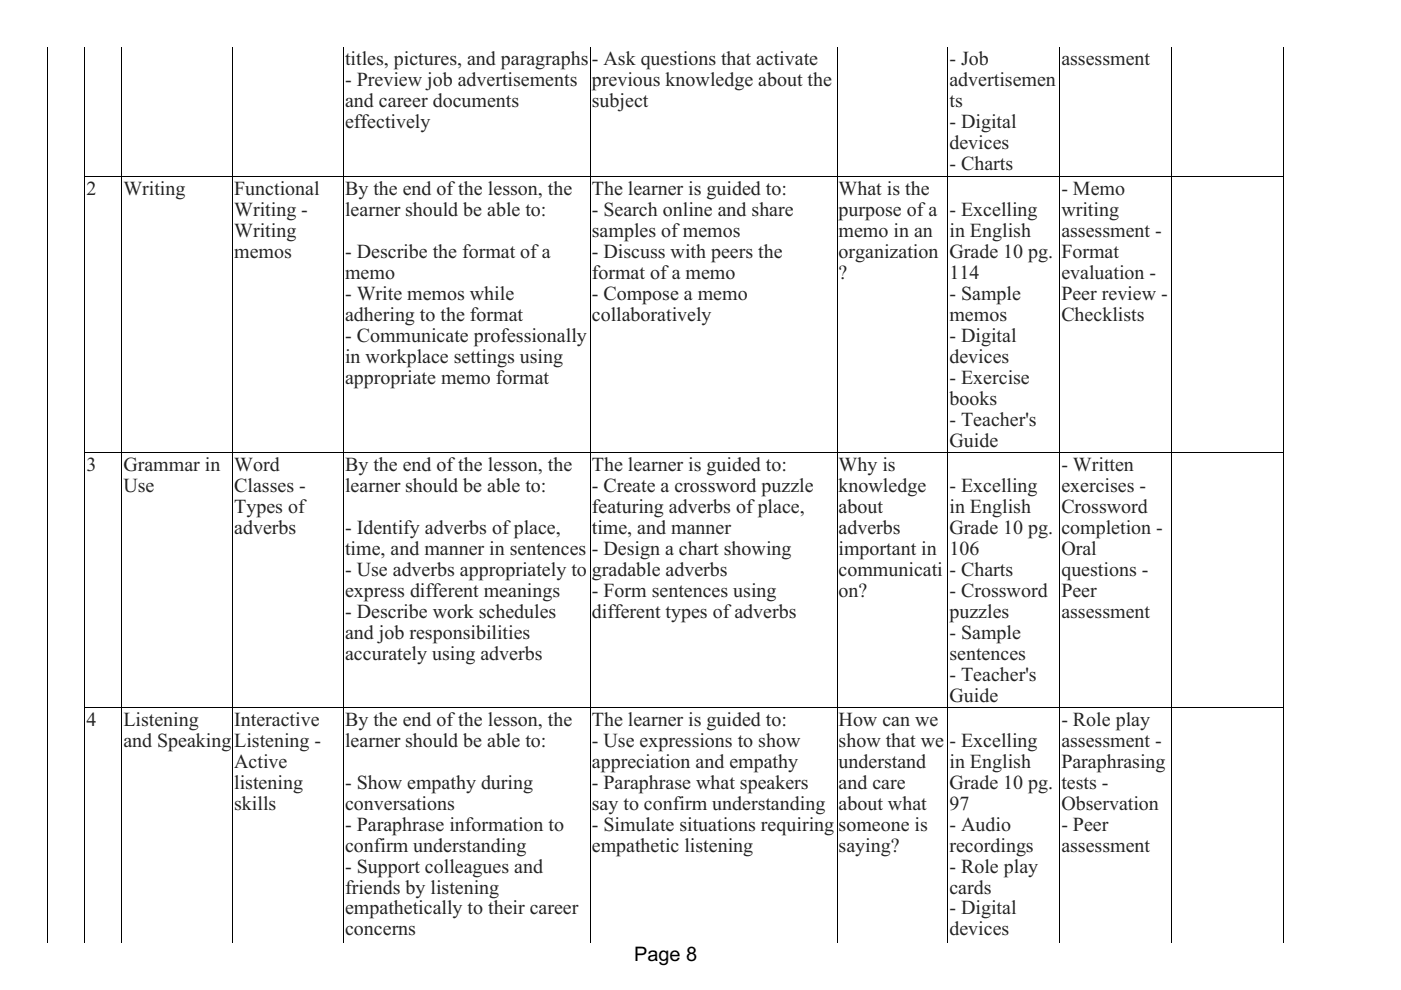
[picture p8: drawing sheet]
<svg xmlns="http://www.w3.org/2000/svg" width="297mm" height="210mm" viewBox="0 0 297 210" stroke-linecap="round" stroke-linejoin="round" font-family="sans-serif">
<defs><g id="words">
<g font-size="4.2" fill="#212529">
<text x="73.2" y="13.9">titles, pictures, and paragraphs</text>
<text x="125.5" y="13.9">- Ask questions that activate</text>
<text x="201.3" y="13.9">- Job</text>
<text x="225" y="13.9">assessment</text>
<text x="73.2" y="18.3">- Preview job advertisements</text>
<text x="73.2" y="22.8">and career documents</text>
<text x="125.5" y="18.3">previous knowledge about the</text>
<text x="125.5" y="22.8">subject</text>
<text x="201.3" y="18.3">advertisemen</text>
<text x="201.3" y="22.8">ts</text>
<text x="73.2" y="27.2">effectively</text>
<text x="201.3" y="27.2">- Digital</text>
<text x="201.3" y="31.7">devices</text>
<text x="18.3" y="41.4">2</text>
<text x="26.2" y="41.4">Writing</text>
<text x="49.7" y="41.4">Functional</text>
<text x="73.2" y="41.4">By the end ofthe lesson, the</text>
<text x="125.5" y="41.4">The learner is guided to:</text>
<text x="177.8" y="41.4">What is the</text>
<text x="201.3" y="36.1">- Charts</text>
<text x="225" y="41.4">- Memo</text>
<text x="49.7" y="45.8">Writing -</text>
<text x="73.2" y="45.8">learner should be able to:</text>
<text x="125.5" y="45.8">- Search online and share</text>
<text x="177.8" y="45.8">purpose ofa</text>
<text x="201.3" y="45.8">- Excelling</text>
<text x="225" y="45.8">writing</text>
<text x="49.7" y="50.3">Writing</text>
<text x="125.5" y="50.3">samples ofmemos</text>
<text x="177.8" y="50.3">memo in an</text>
<text x="201.3" y="50.3">in English</text>
<text x="225" y="50.3">assessment -</text>
<text x="49.7" y="54.7">memos</text>
<text x="73.2" y="54.7">- Describe the format ofa</text>
<text x="73.2" y="59.2">memo</text>
<text x="125.5" y="54.7">- Discuss with peers the</text>
<text x="125.5" y="59.2">format ofa memo</text>
<text x="177.8" y="54.7">organization</text>
<text x="177.8" y="59.2">?</text>
<text x="201.3" y="54.7">Grade 10 pg.</text>
<text x="201.3" y="59.2">114</text>
<text x="225" y="54.7">Format</text>
<text x="225" y="59.2">evaluation -</text>
<text x="73.2" y="63.6">- Write memos while</text>
<text x="125.5" y="63.6">- Compose a memo</text>
<text x="201.3" y="63.6">- Sample</text>
<text x="225" y="63.6">Peer review -</text>
<text x="73.2" y="68.1">adhering to the format</text>
<text x="125.5" y="68.1">collaboratively</text>
<text x="201.3" y="68.1">memos</text>
<text x="225" y="68.1">Checklists</text>
<text x="73.2" y="72.5">- Communicate professionally</text>
<text x="73.2" y="77">in workplace settings using</text>
<text x="201.3" y="72.5">- Digital</text>
<text x="201.3" y="77">devices</text>
<text x="73.2" y="81.4">appropriate memo format</text>
<text x="201.3" y="81.4">- Exercise</text>
<text x="201.3" y="85.9">books</text>
<text x="201.3" y="90.3">- Teacher's</text>
<text x="201.3" y="94.8">Guide</text>
<text x="18.3" y="99.9">3</text>
<text x="26.2" y="99.9">Grammar in</text>
<text x="49.7" y="99.9">Word</text>
<text x="73.2" y="99.9">By the end ofthe lesson, the</text>
<text x="125.5" y="99.9">The learner is guided to:</text>
<text x="177.8" y="99.9">Why is</text>
<text x="225" y="99.9">- Written</text>
<text x="26.2" y="104.3">Use</text>
<text x="49.7" y="104.3">Classes -</text>
<text x="73.2" y="104.3">learner should be able to:</text>
<text x="125.5" y="104.3">- Create a crossword puzzle</text>
<text x="177.8" y="104.3">knowledge</text>
<text x="201.3" y="104.3">- Excelling</text>
<text x="225" y="104.3">exercises -</text>
<text x="49.7" y="108.8">Types of</text>
<text x="49.7" y="113.2">adverbs</text>
<text x="73.2" y="113.2">- Identify adverbs ofplace,</text>
<text x="125.5" y="108.8">featuring adverbs ofplace,</text>
<text x="125.5" y="113.2">time, and manner</text>
<text x="177.8" y="108.8">about</text>
<text x="177.8" y="113.2">adverbs</text>
<text x="201.3" y="108.8">in English</text>
<text x="201.3" y="113.2">Grade 10 pg.</text>
<text x="225" y="108.8">Crossword</text>
<text x="225" y="113.2">completion -</text>
<text x="73.2" y="117.6">time, and manner in sentences</text>
<text x="125.5" y="117.6">- Design a chart showing</text>
<text x="177.8" y="117.6">important in</text>
<text x="201.3" y="117.6">106</text>
<text x="225" y="117.6">Oral</text>
<text x="73.2" y="122.1">- Use adverbs appropriately to</text>
<text x="125.5" y="122.1">gradable adverbs</text>
<text x="177.8" y="122.1">communicati</text>
<text x="201.3" y="122.1">- Charts</text>
<text x="225" y="122.1">questions -</text>
<text x="73.2" y="126.5">express different meanings</text>
<text x="73.2" y="131">- Describe work schedules</text>
<text x="125.5" y="126.5">- Form sentences using</text>
<text x="125.5" y="131">different types ofadverbs</text>
<text x="177.8" y="126.5">on?</text>
<text x="201.3" y="126.5">- Crossword</text>
<text x="201.3" y="131">puzzles</text>
<text x="225" y="126.5">Peer</text>
<text x="225" y="131">assessment</text>
<text x="73.2" y="135.4">and job responsibilities</text>
<text x="201.3" y="135.4">- Sample</text>
<text x="73.2" y="139.9">accurately using adverbs</text>
<text x="201.3" y="139.9">sentences</text>
<text x="201.3" y="144.3">- Teacher's</text>
<text x="201.3" y="148.8">Guide</text>
<text x="18.3" y="153.9">4</text>
<text x="26.2" y="153.9">Listening</text>
<text x="49.7" y="153.9">Interactive</text>
<text x="73.2" y="153.9">By the end ofthe lesson, the</text>
<text x="125.5" y="153.9">The learner is guided to:</text>
<text x="177.8" y="153.9">How can we</text>
<text x="225" y="153.9">- Role play</text>
<text x="26.2" y="158.3">and Speaking</text>
<text x="49.7" y="158.3">Listening -</text>
<text x="73.2" y="158.3">learner should be able to:</text>
<text x="125.5" y="158.3">- Use expressions to show</text>
<text x="177.8" y="158.3">show that we</text>
<text x="201.3" y="158.3">- Excelling</text>
<text x="225" y="158.3">assessment -</text>
<text x="49.7" y="162.8">Active</text>
<text x="49.7" y="167.2">listening</text>
<text x="73.2" y="167.2">- Show empathy during</text>
<text x="125.5" y="162.8">appreciation and empathy</text>
<text x="125.5" y="167.2">- Paraphrase what speakers</text>
<text x="177.8" y="162.8">understand</text>
<text x="177.8" y="167.2">and care</text>
<text x="201.3" y="162.8">in English</text>
<text x="201.3" y="167.2">Grade 10 pg.</text>
<text x="225" y="162.8">Paraphrasing</text>
<text x="225" y="167.2">tests -</text>
<text x="49.7" y="171.7">skills</text>
<text x="73.2" y="171.7">conversations</text>
<text x="125.5" y="171.7">say to confirm understanding</text>
<text x="177.8" y="171.7">about what</text>
<text x="201.3" y="171.7">97</text>
<text x="225" y="171.7">Observation</text>
<text x="73.2" y="176.1">- Paraphrase information to</text>
<text x="125.5" y="176.1">- Simulate situations requiring</text>
<text x="177.8" y="176.1">someone is</text>
<text x="201.3" y="176.1">- Audio</text>
<text x="225" y="176.1">- Peer</text>
<text x="73.2" y="180.5">confirm understanding</text>
<text x="73.2" y="185">- Support colleagues and</text>
<text x="125.5" y="180.5">empathetic listening</text>
<text x="177.8" y="180.5">saying?</text>
<text x="201.3" y="180.5">recordings</text>
<text x="201.3" y="185">- Role play</text>
<text x="225" y="180.5">assessment</text>
<text x="73.2" y="189.4">friends by listening</text>
<text x="201.3" y="189.4">cards</text>
<text x="73.2" y="193.9">empathetically to their career</text>
<text x="201.3" y="193.9">- Digital</text>
<text x="73.2" y="198.3">concerns</text>
<text x="201.3" y="198.3">devices</text>
</g>
<text font-size="4.2" x="134.4" y="203.7">Page 8</text>
</g></defs>
<g fill="none" stroke="#000" stroke-width=".21">
<path d="M10.2 10v189.9M18 10v189.9M25.8 10v189.9M49.3 10v189.9M72.9 10v189.9M125.2 10v189.9M177.5 10v189.9M201 10v189.9M224.7 10v189.9M248.4 10v189.9M272.2 10v189.9M17.9 37.5h254.4"/>
<path d="M17.9 95.9h254.4M17.9 149.9h254.4"/>
</g>
<use href="#words"/>
</svg>
